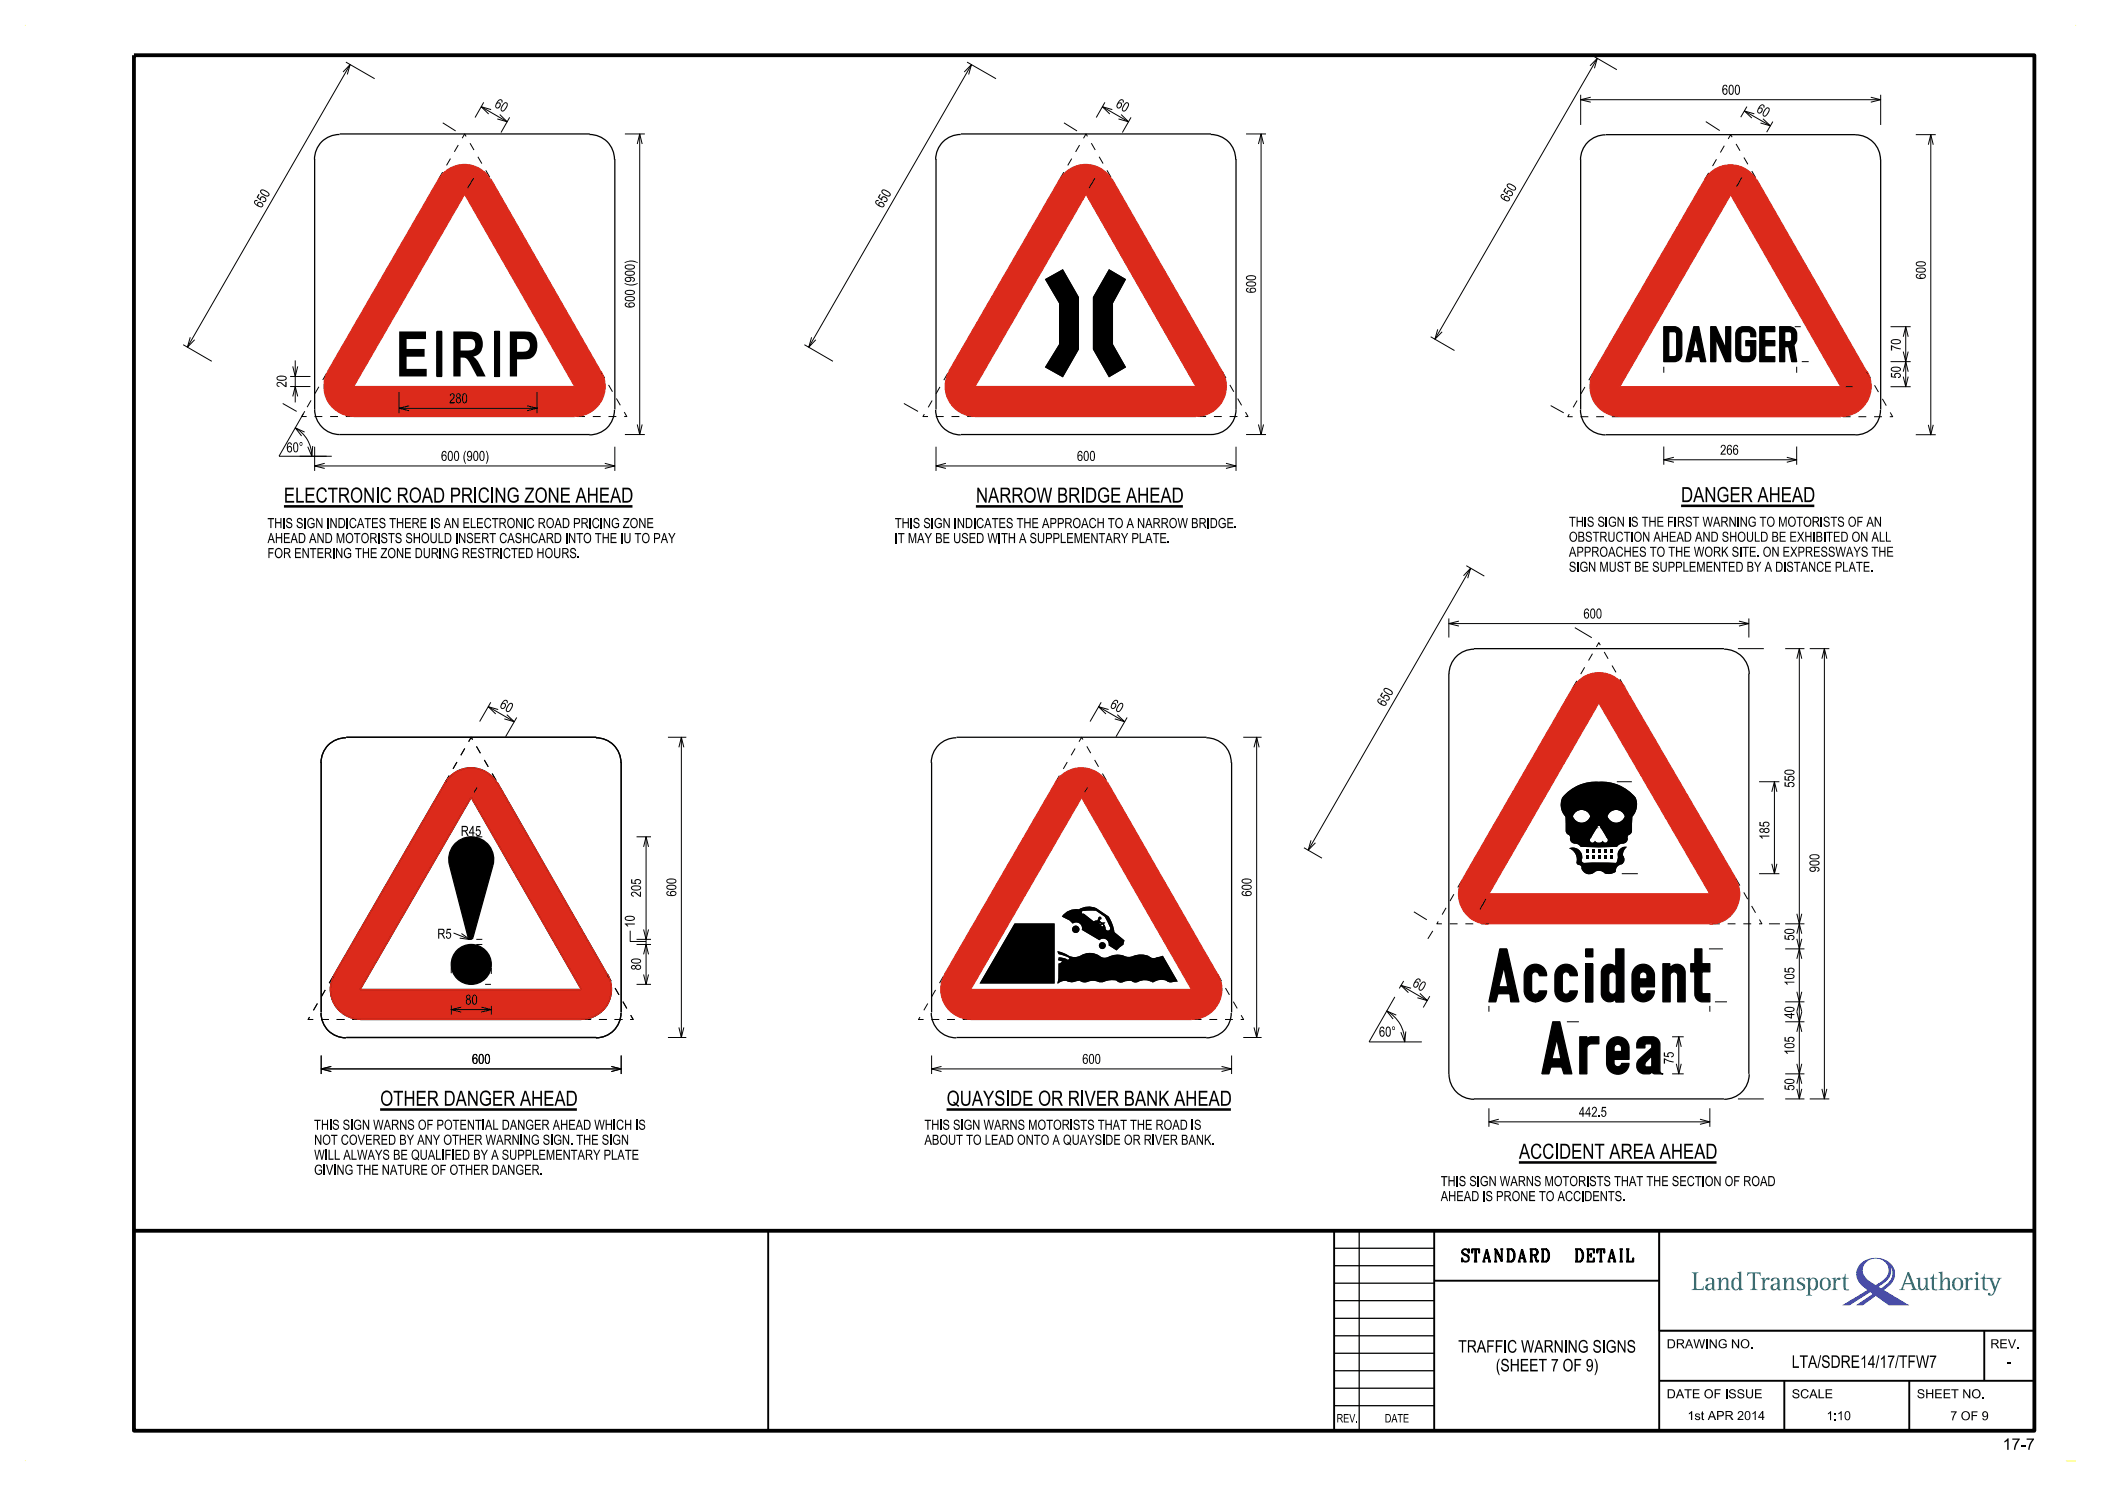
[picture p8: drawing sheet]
<svg xmlns="http://www.w3.org/2000/svg" width="420mm" height="297mm" viewBox="0 0 420 297" stroke-linecap="round" stroke-linejoin="round" font-family="sans-serif">
<defs><g id="words">
<g font-size="9">
<text x="79.1" y="75.2">E</text>
<text x="89.9" y="75.2">R</text>
<text x="101.2" y="75.2">P</text>
</g>
<g font-size="3">
<text x="56.7" y="100.5">ELECTRONIC ROAD PRICING ZONE AHEAD</text>
<text x="195.1" y="100.5">NARROW BRIDGE AHEAD</text>
<text x="336.1" y="100.4">DANGER AHEAD</text>
<text x="76" y="221">OTHER DANGER AHEAD</text>
<text x="189.2" y="221">QUAYSIDE OR RIVER BANK AHEAD</text>
<text x="303.6" y="231.6">ACCIDENT AREA AHEAD</text>
</g>
<g font-size="2.5">
<text x="292.3" y="252.2">STANDARD</text>
<text x="313.9" y="252.2">DETAIL</text>
<text x="291.5" y="270.3">TRAFFIC WARNING SIGNS</text>
<text x="299" y="274.1">(SHEET 7 OF 9)</text>
<text x="358.2" y="273.4">LTA/SDRE14/17/TFW7</text>
<text x="401.2" y="273.4">-</text>
</g>
<text font-size="2.3" x="400.3" y="289.8">17-7</text>
<g font-size="2">
<text x="98.7" y="21.3" transform="rotate(30 98.7 21.3)">60</text>
<text x="222.9" y="21.3" transform="rotate(30 222.9 21.3)">60</text>
<text x="344.2" y="18.9">600</text>
<text x="351" y="22.3" transform="rotate(30 351 22.3)">60</text>
<text x="52.2" y="41.8" transform="rotate(-60 52.2 41.8)">650</text>
<text x="176.4" y="41.8" transform="rotate(-60 176.4 41.8)">650</text>
<text x="301.4" y="40.6" transform="rotate(-60 301.4 40.6)">650</text>
<text x="89.8" y="80.6">280</text>
<text x="57.3" y="90.4" transform="rotate(-1 57.3 90.4)">6 0 °</text>
<text x="88.2" y="92.1">600 (900)</text>
<text x="215.3" y="92.1">600</text>
<text x="343.9" y="90.9">266</text>
<text x="53.5" y="105.5">THIS SIGN INDICATES THERE IS AN ELECTRONIC ROAD PRICING ZONE</text>
<text x="178.9" y="105.5">THIS SIGN INDICATES THE APPROACH TO A NARROW BRIDGE.</text>
<text x="313.6" y="105.3">THIS SIGN IS THE FIRST WARNING TO MOTORISTS OF AN</text>
<text x="53.5" y="111.5">FOR ENTERING THE ZONE DURING RESTRICTED HOURS.</text>
<text x="53.5" y="108.5">AHEAD AND MOTORISTS SHOULD INSERT CASHCARD INTO THE IU TO PAY</text>
<text x="178.9" y="108.5">IT MAY BE USED WITH A SUPPLEMENTARY PLATE.</text>
<text x="313.6" y="111.3">APPROACHES TO THE WORK SITE. ON EXPRESSWAYS THE</text>
<text x="313.6" y="108.3">OBSTRUCTION AHEAD AND SHOULD BE EXHIBITED ON ALL</text>
<text x="313.6" y="114.3">SIGN MUST BE SUPPLEMENTED BY A DISTANCE PLATE.</text>
<text x="316.5" y="123.6">600</text>
<text x="99.7" y="141.3" transform="rotate(30 99.7 141.3)">60</text>
<text x="221.7" y="141.3" transform="rotate(30 221.7 141.3)">60</text>
<text x="276.8" y="141.4" transform="rotate(-60 276.8 141.4)">650</text>
<text x="92.1" y="167.1">R45</text>
<text x="87.4" y="187.6">R5</text>
<text x="282.2" y="197" transform="rotate(30 282.2 197)">60</text>
<text x="93" y="200.8">80</text>
<text x="275.7" y="207.2" transform="rotate(-1 275.7 207.2)">6 0 °</text>
<text x="94.3" y="212.6">600</text>
<text x="216.3" y="212.6">600</text>
<text x="62.8" y="225.8">THIS SIGN WARNS OF POTENTIAL DANGER AHEAD WHICH IS</text>
<text x="184.8" y="225.8">THIS SIGN WARNS MOTORISTS THAT THE ROAD IS</text>
<text x="315.6" y="223.2">442.5</text>
<text x="62.8" y="231.8">WILL ALWAYS BE QUALIFIED BY A SUPPLEMENTARY PLATE</text>
<text x="62.8" y="228.8">NOT COVERED BY ANY OTHER WARNING SIGN. THE SIGN</text>
<text x="184.8" y="228.8">ABOUT TO LEAD ONTO A QUAYSIDE OR RIVER BANK.</text>
<text x="62.8" y="234.8">GIVING THE NATURE OF OTHER DANGER.</text>
<text x="288" y="237.1">THIS SIGN WARNS MOTORISTS THAT THE SECTION OF ROAD</text>
<text x="288" y="240.1">AHEAD IS PRONE TO ACCIDENTS.</text>
</g>
<g font-size="1.8">
<text x="333.2" y="269.5">DRAWING NO.</text>
<text x="397.9" y="269.5">REV.</text>
<text x="333.2" y="279.5">DATE OF ISSUE</text>
<text x="358.2" y="279.5">SCALE</text>
<text x="383.2" y="279.5">SHEET NO.</text>
<text x="337.3" y="283.8">1st APR 2014</text>
<text x="365.1" y="283.8">1:10</text>
<text x="389.9" y="283.9">7 OF 9</text>
</g>
<g font-size="1.7">
<text x="267.2" y="284.3">REV.</text>
<text x="276.8" y="284.3">DATE</text>
</g>
</g></defs>
<g fill="#dc2a1b">
<path d="M88.7 34.5l-1 1.4-22.2 38.3a6 6 0 0 0 5.3 9l44.1 .1a6 6 0 0 0 5.2-9.1l-22-38.4-.1 .1a6 6 0 0 0-9.3-1.4zM92.9 38.8l22 38.5h-44.2z" fill-rule="evenodd"/>
<path d="M212.7 34.8l-.9 1.1-22 38.3a6 6 0 0 0 5.1 9l44.2 .1a6 6 0 0 0 5.2-9.1l-22-38.4a6.1 6.1 0 0 0-9.6-1zM217.1 38.8l22 38.5h-44.2z" fill-rule="evenodd"/>
<path d="M341.7 34.6l-.8 1.1-22.3 38.5a6 6 0 0 0 5.2 9l44.2 .1a6 6 0 0 0 5.2-9l-22-38.4a6.1 6.1 0 0 0-9.5-1.3zM346 38.9l22 38.4h-44.2z" fill-rule="evenodd"/>
<path d="M315.5 136.1l-1.1 1.3-22 38.2a6 6 0 0 0 4.1 9h45.3a6 6 0 0 0 5.2-9l-22.2-38.2a6 6 0 0 0-9.3-1.3zM319.6 140.5l22.2 38.1h-44.2z" fill-rule="evenodd"/>
<path d="M211.8 155.4l-.8 1-22.1 38.3a6 6 0 0 0 5.2 9l44.1 .1a6 6 0 0 0 5.2-9l-22-38.4a6.1 6.1 0 0 0-9.6-1zM216.2 159.4l22 38.4h-44.2z" fill-rule="evenodd"/>
<path d="M90 155.1l-1 1.3-22.1 38.3a6 6 0 0 0 5.1 9l44.2 .1a6 6 0 0 0 5.2-9l-22-38.4a6.1 6.1 0 0 0-9.4-1.3zM94.2 159.4l22 38.4h-44.2z" fill-rule="evenodd"/>
</g>
<g fill="#000">
<path d="M317 169.8h.6v.7h-.6zM317 171h.6v.7h-.6zM318.2 169.8h.6v.7h-.6zM318.2 171h.6v.7h-.6zM319.4 169.8h.6v.7h-.6zM319.4 171h.6v.7h-.6zM320.6 169.8h.6v.7h-.6zM320.6 171h.6v.7h-.6zM321.8 169.8h.6v.7h-.6zM321.8 171h.6v.7h-.6zM202.8 184.6h8v12h-15z"/>
<path d="M208.9 55.8l3.6-2 3.2 5.6v10.4l-3.2 5.6-3.6-2 2.8-4.6v-8.2z" fill-rule="evenodd"/>
<path d="M221.7 53.8l3.4 2-2.6 4.8v8.2l2.6 4.6-3.4 2-3.2-5.6v-10.4z" fill-rule="evenodd"/>
<path d="M332.6 65.3v7h2.1a1.51 1.51 0 0 0 1.5-1.5v-4a1.52 1.52 0 0 0-1.5-1.5zM333.6 66.3h1.3l.3 .4v4.1l-.3 .5h-1.3z" fill-rule="evenodd"/>
<path d="M338.6 65.3l-1.6 7h1l.2-1h1.6l.2 1h1l-1.4-7zM339 67.5l.6 2.8h-1.2z" fill-rule="evenodd"/>
<path d="M342 65.3h1l2 4.4v-4.4h1v7h-1l-2-4.6v4.6h-1z" fill-rule="evenodd"/>
<path d="M347.4 65.8l.5-.4 .6-.1a2.04 2.04 0 0 1 2.2 .7l.3 .5v.8h-1l-.1-.7-.2-.3h-1.2l-.5 .3v4.2v.3l.5 .2h1.1l.4-.3v-1.9h-1v-1h2v2.7a1.45 1.45 0 0 1-1.5 1.5 2.46 2.46 0 0 1-2.1-.4l-.3-.6-.1-.5v-4.2z" fill-rule="evenodd"/>
<path d="M351.8 65.3h3v1h-2v1.8h2v1h-2v2.2h2v1h-3z" fill-rule="evenodd"/>
<path d="M355.8 65.3v7h1v-3h.8l.6 3h1l-.6-3.4 .2-.2a3.1 3.1 0 0 0 .3-2.3 1.5 1.5 0 0 0-1.4-1.1zM356.8 66.3h.9l.3 .1 .2 .4v1l-.2 .4-.3 .1h-.9z" fill-rule="evenodd"/>
<path d="M313.7 169.5a1.9 1.9 0 0 1 2 .4 1.9 1.9 0 0 1 .5 2l.1 .4 .4 .2h6.4l.3-1.1a1.64 1.64 0 0 1 1.9-2.1 1.67 1.67 0 0 0-.6 2.3v.6l-.3 .4a1.6 1.6 0 0 0-1.4 1.6 2.31 2.31 0 0 1-2.9-.1 2.18 2.18 0 0 0-1.9 .6 1.63 1.63 0 0 1-2.1-1.6l-.2-.2a.64 .64 0 0 1-.7-.8 2.45 2.45 0 0 0-1.5-2.6z" fill-rule="evenodd"/>
<path d="M312.7 158.9a3.2 3.2 0 0 0 .2 4.3l.1 2.4a1.07 1.07 0 0 0 .7 1.3l.2 .4a1.11 1.11 0 0 0 1.3 1.4l.8 .6 3.6 .1 3.7-.1a1.95 1.95 0 0 1 1.6-.8 1.28 1.28 0 0 0 .5-1.4l.2-.2a1.03 1.03 0 0 0 .6-1.3l.1-1.4a1.54 1.54 0 0 1 .5-1.6 3.2 3.2 0 0 0-1.1-4.5 10.5 10.5 0 0 0-11.7-.3zM319.4 165.2l.2-.1 .3 .1 1.3 2.3a.52 .52 0 0 1 0 .8 .52 .52 0 0 1-.8-.3 .97 .97 0 0 1-1.6 0 .52 .52 0 0 1-.8 .3 .52 .52 0 0 1 .1-.8zM314.9 162.4a1.81 1.81 0 0 1 3 .8 1.81 1.81 0 0 1-1.7 1.2 1.81 1.81 0 0 1-1.8-1.2zM321.8 162.4a1.82 1.82 0 0 1 3 .8 1.81 1.81 0 0 1-1.7 1.2 1.81 1.81 0 0 1-1.8-1.2z" fill-rule="evenodd"/>
<path d="M212.6 182.8l-.3 .4 1.5 .8 .6 .6a1.19 1.19 0 0 1 1.4 0 1.19 1.19 0 0 1 .5 1.2l3.5 2.1a1.09 1.09 0 0 1 1.3-.2 1.09 1.09 0 0 1 .5 1.2l1.6 1.1 1.4-1.2 .2-.8-2-1.7-.4-1.6-.8-1.5-2.5-1.7a3.8 3.8 0 0 0-3.4 .2 3.5 3.5 0 0 0-3.1 1.1zM220.2 184.8h.3v.3h-.3zM219.8 184.5a.12 .12 0 0 1 .2 0 .12 .12 0 0 1-.2 0zM216.3 182.1l2.7-.1a4.2 4.2 0 0 1 2.5 2.4l.3 .8a.47 .47 0 0 1-.1 .7 .47 .47 0 0 1-.7-.3l-.3-.9 .3-.3a.8 .8 0 0 1-1.1-.6 .32 .32 0 0 0 .3-.3 .32 .32 0 0 0-.4-.3 .32 .32 0 0 0-.3 .3l-.1 .5-.8 .1-2-1.5-.1 .1-.2-.2z" fill-rule="evenodd"/>
<path d="M211.4 190.1l1.2 .4a3.7 3.7 0 0 0 3.4 .5 3.6 3.6 0 0 1 4.2 .3l1 .1a4.6 4.6 0 0 1 4.2-.2l.4 .1a4.6 4.6 0 0 1 4.2 0 2.61 2.61 0 0 0 2.1-.2l.3-.1 3 5.2h-.3a2.34 2.34 0 0 1-1.9-.2 2.81 2.81 0 0 0-2.5 .3 .28 .28 0 0 0-.3-.4 .28 .28 0 0 0-.2 .3l-.9-.3-1.3 .1a1.49 1.49 0 0 1-1.8 .1h-1.2a1.42 1.42 0 0 1-1.8-.1l-1.5-.1-1.6 .4a4.1 4.1 0 0 0-3.2 .1l-1.1-.4a3.5 3.5 0 0 1-2.7 0 2.26 2.26 0 0 0-1.6 .6l-.1-.1 .2-.9v-3.1l.4-.1 .3-.3-.8-.2 .1-.6 1.2 .2 .6 .3 .3-.1v-.3l-2.1-.7z" fill-rule="evenodd"/>
<path d="M299.8 189.6l-2.2 10.6h1.4l.4-1.6h2.4l.2 1.6h1.6l-2.4-10.6zM300.6 193.2l.8 4h-1.8z" fill-rule="evenodd"/>
<path d="M305.4 193.4a2.25 2.25 0 0 1 2.4-.5 2.25 2.25 0 0 1 1.4 2.1h-1.5a.76 .76 0 0 0-.7-.8 .76 .76 0 0 0-.8 .8v3a.76 .76 0 0 0 .7 .7 .76 .76 0 0 0 .8-.7h1.5a2.24 2.24 0 0 1-2.3 2.2 2.24 2.24 0 0 1-2.2-2.2v-3.3l.1-.6z" fill-rule="evenodd"/>
<path d="M311.5 193.4a2.25 2.25 0 0 1 2.5-.5 2.25 2.25 0 0 1 1.3 2.1h-1.5a.76 .76 0 0 0-.7-.8 .76 .76 0 0 0-.8 .8v3a.76 .76 0 0 0 .7 .7 .76 .76 0 0 0 .8-.7h1.5a2.24 2.24 0 0 1-2.3 2.2 2.24 2.24 0 0 1-2.2-2.2v-3.3l.2-.6z" fill-rule="evenodd"/>
<path d="M317 189.6h1.4v1.6h-1.4z" fill-rule="evenodd"/>
<path d="M323 189.6v3.7a1.64 1.64 0 0 0-1.8-.5 1.64 1.64 0 0 0-1.1 1.6v4.2a1.64 1.64 0 0 0 1.1 1.5 1.64 1.64 0 0 0 1.8-.5v.6h1.6v-10.6zM321.8 194.4a.74 .74 0 0 1 .9-.1 .74 .74 0 0 1 .4 .7v3a.76 .76 0 0 1-.7 .7 .76 .76 0 0 1-.8-.7v-3z" fill-rule="evenodd"/>
<path d="M326.9 193.4l-.5 .7-.1 .6-.1 3.3a2.24 2.24 0 0 0 2.3 2.2 2.24 2.24 0 0 0 2.2-2.2h-1.5a.8 .8 0 0 1-1 .7 .8 .8 0 0 1-.5-1.1v-.4h3v-2.2a2.25 2.25 0 0 0-1.3-2.1 2.25 2.25 0 0 0-2.5 .5zM328 194.4a.75 .75 0 0 1 .8-.1 .75 .75 0 0 1 .4 .7v.6h-1.5a1.18 1.18 0 0 1 .3-1.2z" fill-rule="evenodd"/>
<path d="M332.4 192.6h1.4v.9a1.65 1.65 0 0 1 1.9-.7 1.65 1.65 0 0 1 1.2 1.6v5.8h-1.5v-5.2a.76 .76 0 0 0-.8-.8 .76 .76 0 0 0-.7 .8v5.2h-1.5z" fill-rule="evenodd"/>
<path d="M338.8 189.6h1.4v3h1.6v1.6h-1.6v4.2l.2 .2h1.4v1.6h-1.5a1.56 1.56 0 0 1-1.5-1.5v-4.5h-.8v-1.6h.8z" fill-rule="evenodd"/>
<path d="M310.4 204.2l-2.2 10.4h1.4l.4-1.3h2.2l.4 1.3h1.6l-2.4-10.4zM311.2 207.6l.8 4h-1.8z" fill-rule="evenodd"/>
<path d="M317 192.6h1.4v7.6h-1.4z" fill-rule="evenodd"/>
<path d="M315.8 207.2h1.4v.6l.3-.3 .3-.3h1.8v1.4l-1.7 .1-.4 .2-.3 .4v5.3h-1.4z" fill-rule="evenodd"/>
<path d="M321.8 207.9l-.5 .7-.1 .6v3.3a2.24 2.24 0 0 0 2.2 2.2 2.24 2.24 0 0 0 2.2-2.2h-1.4a.8 .8 0 0 1-1.1 .7 .8 .8 0 0 1-.4-1.1v-.4h2.9v-2.2a2.25 2.25 0 0 0-1.3-2.1 2.25 2.25 0 0 0-2.5 .5zM322.9 208.9a.76 .76 0 0 1 .8-.1 .76 .76 0 0 1 .5 .7v.6h-1.5a1.27 1.27 0 0 1 .2-1.2z" fill-rule="evenodd"/>
<path d="M327.7 207.7l-.5 .7v1h1.6v-.6l.2-.2 1.1 .1 .1 .2v.5l-2.5 2.3a1.72 1.72 0 0 0-.4 1.8 1.72 1.72 0 0 0 1.4 1.1h1.1l.3-.3 .1-.3a.62 .62 0 0 0 .6 .6h1.6l-.4-.1-.2-.5v-5.3a1.57 1.57 0 0 0-1.5-1.5l-1.9 .1zM330.2 211v2l-.3 .3h-.8a.65 .65 0 0 1 0-1.1z" fill-rule="evenodd"/>
<circle cx="215.1" cy="185.7" r=".74"/>
<circle cx="220.4" cy="189" r=".69"/>
</g>
<path d="M312.9 163.2h.1M319.3 165.4h.1M319.9 165.4h.1" fill="none" stroke="#000" stroke-width=".2"/>
<path d="M26.8 11h379.9v275h-379.9zM26.8 246h379.9" fill="none" stroke="#000" stroke-width=".76" stroke-linecap="butt"/>
<path d="M153.6 246v40M266.7 246v40M286.7 256h45M286.7 246v40M331.7 246v40M331.7 266h75M331.7 276h75M356.7 276v10M381.7 276v10M396.7 266v10" fill="none" stroke="#000" stroke-width=".38"/>
<path d="M5 5h.1M414.9 5h.1M5 292h.1M415 292h-1.9" fill="none" stroke="#ff0" stroke-width=".2"/>
<path d="M266.7 260h20M266.7 256.5h20M266.7 253h20M266.7 249.5h20M271.7 246v40M331.7 246h75v20h-75zM266.7 277.5h20M266.7 274h20M266.7 270.5h20M266.7 267h20M266.7 263.5h20M266.7 280.9h20" fill="none" stroke="#000" stroke-width=".25"/>
<g fill="#008c95">
<path d="M338.2 254.3h1.4l-.3 .1-.2 .3v2.8l.1 .1h.9l.2-.1 .2-.4h.1v.7h-2.4l.4-.3v-2.8l-.1-.3z" fill-rule="evenodd"/>
<path d="M341 255.6l-.1 .3 .2 .2 .3-.1 .2-.5h.3l.3 .2 .1 .8-.6 .1a.71 .71 0 0 0-.8 .5 .71 .71 0 0 0 .5 .9 .71 .71 0 0 0 .9-.5l.2 .4 .6-.1-.4-.2-.1-1.9-.5-.4-.6 .1zM341.5 256.9l.8-.2v.5l-.2 .4-.5 .1-.2-.2-.1-.4z" fill-rule="evenodd"/>
<path d="M343.2 255.5l.8-.2v.7l.5-.6h.8l.2 .5v1.7l.4 .2h-1.2l.4-.3v-1.6l-.2-.3h-.3l-.3 .3-.3 .6v1l.4 .3h-1.2l.4-.2v-1.8z" fill-rule="evenodd"/>
<path d="M347.3 254.3l.8-.2v3.4l.4 .3-.8 .1-.1-.4-.1 .3-.4 .1a1.35 1.35 0 0 1-.8-2.2l.3-.3 .5-.1 .6 .5v-1.2zM346.9 255.6l-.3 .5v1.2a.51 .51 0 0 0 .7 .4 .51 .51 0 0 0 .3-.7l-.1-1.2-.3-.3z" fill-rule="evenodd"/>
<path d="M349.3 254.3h2.7v.7h-.1l-.3-.4-.8-.1v2.9l.2 .3 .4 .1h-1.6l.4-.1 .2-.2v-3l-.8 .1-.2 .4h-.1z" fill-rule="evenodd"/>
<path d="M352 255.5l.8-.2v.6l.5-.5h.4l-.1 .4-.5-.1-.3 .5v1.4l.4 .2h-1.2l.4-.2v-1.9z" fill-rule="evenodd"/>
<path d="M354.2 255.5l.9-.2 .5 .3 .1 2 .4 .2-.5 .1-.3-.4-.4 .4h-.5l-.4-.4a.92 .92 0 0 1 1.1-1h.2v-.6l-.2-.4h-.5l-.3 .6a.28 .28 0 0 1-.3-.2 .28 .28 0 0 1 .2-.4zM354.6 256.8l-.2 .3 .1 .4 .1 .2 .5-.1 .2-.4v-.5z" fill-rule="evenodd"/>
<path d="M356.3 255.5l.8-.2v.7l.3-.4 .3-.2h.7l.2 .5v1.6l.4 .3h-1.2l.3-.3v-1.7l-.1-.2h-.4l-.2 .3-.3 .6v1l.4 .3h-1.2l.4-.2v-1.9z" fill-rule="evenodd"/>
<path d="M359.3 255.7l.6-.4 .8 .1 .1 .6-.6-.5h-.4l-.2 .3 .2 .4 .8 .4 .3 .3v.5l-.4 .4-.4 .1-.9-.1v-.6l.6 .5h.4l.3-.3-.2-.4-1-.6z" fill-rule="evenodd"/>
<path d="M361 255.5l.4 .3v2.9l-.4 .3h1.3l-.5-.4v-1.1l.3 .3 .3 .1a1.35 1.35 0 0 0 .8-2.2l-.6-.4-.4 .1-.3 .3-.1-.4zM362.1 255.7l.1-.1a.79 .79 0 0 1 .8 1.1l-.2 .8a.52 .52 0 0 1-.7 .1 .52 .52 0 0 1-.2-.6v-.9z" fill-rule="evenodd"/>
<path d="M364.2 255.5l.7-.2a1.15 1.15 0 0 1 1.1 1.3h-.5l-.1-.8a.65 .65 0 0 0-.9-.1 .65 .65 0 0 0-.3 .8v.1h-.4l.1-.6z" fill-rule="evenodd"/>
<path d="M363.8 256.6h.4l.2 .8a.64 .64 0 0 0 .8 .2 .64 .64 0 0 0 .3-.8v-.2h.5l-.1 .6-.2 .4a1.11 1.11 0 0 1-1.3 .2 1.11 1.11 0 0 1-.6-1.2z" fill-rule="evenodd"/>
<path d="M366.1 255.5l.9-.2v.6l.2-.4 .4-.2a.29 .29 0 0 1 .3 .5 .28 .28 0 0 1-.5-.1l-.3 .2-.1 .5v1.2l.4 .2h-1.3l.4-.2v-1.9z" fill-rule="evenodd"/>
<path d="M368.8 254.6h.1v.8h.6v.2h-.6v1.8l.2 .3h.5v.2h-.6a.59 .59 0 0 1-.5-.8v-1.5h-.3v-.2l.5-.2z" fill-rule="evenodd"/>
<path d="M381.4 254.2l-1.2 3.2-.6 .4h1.2l-.4-.2 .3-.9h1.4l.3 .9-.4 .2h1.4l-.6-.6-1.2-3zM381.4 254.8l.6 1.7h-1.2z" fill-rule="evenodd"/>
<path d="M383 255.5l.9-.2v1.9l.2 .4h.3l.4-.3 .2-.6-.1-1-.4-.2 .8-.2v2.1l.5 .4-.8 .1v-.6l-.6 .6-.7-.1-.3-.6v-1.4z" fill-rule="evenodd"/>
<path d="M386.5 254.6h.1v.8h.7v.2h-.7v1.9l.3 .2h.4l-.1 .2-.7-.1-.3-.3v-1.9h-.4v-.2l.5-.2z" fill-rule="evenodd"/>
<path d="M387.5 254.3l.8-.2v1.9l.6-.6 .4-.1 .4 .2 .1 2.1 .4 .2h-1.3l.5-.3v-1.6l-.2-.3h-.3l-.3 .3-.3 .6v1.1l.4 .2h-1.2l.4-.2v-3z" fill-rule="evenodd"/>
<path d="M390.2 256.6h.5l.1 .8a.64 .64 0 0 0 .9 .2 .64 .64 0 0 0 .3-.8v-.2h.5l-.1 .6-.3 .4a1.11 1.11 0 0 1-1.3 .2 1.11 1.11 0 0 1-.6-1.2z" fill-rule="evenodd"/>
<path d="M390.6 255.7l.2-.3 .5-.1a1.15 1.15 0 0 1 1.2 1.3h-.5l-.2-.8a.62 .62 0 0 0-.7-.2 .62 .62 0 0 0-.4 .7v.3h-.5l.1-.6z" fill-rule="evenodd"/>
<path d="M392.6 255.5l.8-.2v.6l.2-.4 .5-.2a.27 .27 0 0 1 .2 .5 .27 .27 0 0 1-.5-.1l-.2 .2-.2 .5v1.2l.4 .2h-1.2l.4-.2v-1.9z" fill-rule="evenodd"/>
<path d="M394.6 255.5l.8-.2v2.3l.4 .2h-1.2l.4-.3v-1.7z" fill-rule="evenodd"/>
<path d="M396.6 254.6h.2v.8h1.2v.2h-1.2v1.9l.3 .2h.3l-.1 .2-.8-.2-.2-2.1h-.4v-.2l.6-.2z" fill-rule="evenodd"/>
<path d="M397.4 255.4l1.1 .1a.27 .27 0 0 0-.2 .2 .27 .27 0 0 0 .1 .3l.5 1.2 .6-1.5-.3-.3h1l-.5 .4-1.2 2.9-.4 .3-.5-.1-.2-.2 .1-.3a.28 .28 0 0 1 .3 .1 .28 .28 0 0 1 .1 .2l.4-.1 .3-.8-.8-2.1-.4-.1z" fill-rule="evenodd"/>
<circle cx="395.2" cy="254.5" r=".31"/>
</g>
<g fill="#171c8f">
<path d="M371.1 254.6l1.3-.7a3.6 3.6 0 0 0 2.7 2.9l.4-.3a3.4 3.4 0 0 0 2.1-2.6l.4 .2a3.7 3.7 0 0 1-2.2 2.9l-.3 .2 .5 .3 .8-.5a3 3 0 0 0 1.5-2.4h.5a4 4 0 0 1-2.2 3.2l5 3.1h-4l-2.6-1.9-2.6 1.9h-1.3l3.3-2.3-.5-.4-4.2 2.7h-1.4l5-3.1-.2-.2a3.8 3.8 0 0 1-2-3z" fill-rule="evenodd"/>
<path d="M372.1 252.4a4.3 4.3 0 0 1 6.6 1.4l.1 .8h-.5l-.1-.8-.3-.6 .1 .9-.4-.2a2.63 2.63 0 0 0-2.6-2.4 2.63 2.63 0 0 0-2.6 2.4l-1.3 .7 .3-1.3z" fill-rule="evenodd"/>
</g>
<g fill="none" stroke="#000" stroke-width=".25">
<path d="M62.9 31.8v50a5.1 5.1 0 0 0 5 5.1h50M67.9 26.9a4.9 4.9 0 0 0-5 5M67.9 26.8h50M117.8 26.9a4.9 4.9 0 0 1 5 5M122.9 31.8v50M187.1 31.8v50M192.1 26.9a5 5 0 0 0-5.1 5M192.1 26.8h50M242 26.9a4.9 4.9 0 0 1 5 5M247.1 31.8v50a5.1 5.1 0 0 1-5 5.1h-50M316 31.9v50M321 26.9a5 5 0 0 0-5.1 5.1"/>
<path d="M321 26.9h50M370.9 26.9a5 5 0 0 1 5 5.1M376 31.9v50M332.6 65.3h2.1a1.57 1.57 0 0 1 1.5 1.5v4a1.51 1.51 0 0 1-1.5 1.5h-2.1zM333.6 66.3l1.3 .1 .3 .4v4l-.3 .4-.2 .1h-1.1zM338.6 65.3h1l1.4 7h-1l-.2-1h-1.6l-.2 1h-1zM339 67.5l.6 2.8h-1.2zM342 65.3h1l2 4.4v-4.4h1v7h-1l-2-4.6v4.6h-1zM347.4 65.8l.2-.2a3.2 3.2 0 0 1 2.5-.2l.5 .4 .3 .4 .1 1.1h-1l-.1-.8-.4-.2h-1l-.5 .2v4.3v.3l.5 .2h1l.4-.2 .1-2h-1v-1h2v2.7a1.45 1.45 0 0 1-1.5 1.5 2.41 2.41 0 0 1-2.1-.4l-.3-.5-.1-.6v-4l.1-.6zM351.8 65.3h3v1h-2v1.8h2v1h-2v2.2h2v1h-3zM355.8 65.3h1.9a1.51 1.51 0 0 1 1.5 1.5 2.18 2.18 0 0 1-.6 2.1l.6 3.4h-1l-.6-3h-.8v3h-1zM356.8 66.3h.9l.4 .2 .1 1.3-.3 .4-1.1 .1z"/>
<path d="M122.8 81.9a4.9 4.9 0 0 1-5 5M187 81.9a5 5 0 0 0 5.1 5M315.9 81.9a4.9 4.9 0 0 0 5.1 5M321 86.9h50M375.9 81.9a4.9 4.9 0 0 1-5 5M289.6 134.7v80M294.6 129.6h50M294.7 129.7a5 5 0 0 0-5 5M344.7 129.7a5 5 0 0 1 5 5M349.6 134.7v79.9M64.2 152.4v49.9M69.1 147.5a4.9 4.9 0 0 0-4.9 5"/>
<path d="M69.2 147.4h50M89 156.5a6 6 0 0 1 10.3 0M89 156.4l-22.2 38.4M94.2 159.4l22 38.4h-44.2zM99.4 156.4l22 38.4M119.1 147.5a5 5 0 0 1 5 5M124.2 152.4v49.9M186.2 152.4v49.9M191.2 147.5a5 5 0 0 0-5 5M191.2 147.4h50M241.2 147.5a4.9 4.9 0 0 1 4.9 5M246.2 152.4v49.9"/>
<path d="M91.1 168.5a4.5 4.5 0 0 1 5.4-.6 4.5 4.5 0 0 1 2 5.1l-4 14.4a.5 .5 0 0 1-.4 .3 .5 .5 0 0 1-.5-.3l-3.7-14.5a4.5 4.5 0 0 1 1.2-4.4zM66.9 194.7a6 6 0 0 0 5.1 9M121.5 194.7a6 6 0 0 1-5.3 9M299.8 189.6h1.4l2.4 10.6h-1.6l-.2-1.6h-2.4l-.4 1.6h-1.4zM300.6 193.2l.8 4h-1.8zM305.4 193.4a2.24 2.24 0 0 1 2.4-.5 2.24 2.24 0 0 1 1.4 2.1h-1.5a.76 .76 0 0 0-.7-.8 .76 .76 0 0 0-.8 .8v3a.76 .76 0 0 0 .7 .7 .76 .76 0 0 0 .8-.7h1.5a2.24 2.24 0 0 1-2.3 2.2 2.24 2.24 0 0 1-2.2-2.2v-3.4l.2-.7zM311.5 193.4a2.24 2.24 0 0 1 2.5-.5 2.24 2.24 0 0 1 1.3 2.1h-1.5a.76 .76 0 0 0-.7-.8 .76 .76 0 0 0-.8 .8v3a.76 .76 0 0 0 .7 .7 .76 .76 0 0 0 .8-.7h1.5a2.24 2.24 0 0 1-2.3 2.2 2.24 2.24 0 0 1-2.2-2.2l.1-3.4 .2-.7zM317 189.6h1.4v1.6h-1.4zM317 192.6h1.4v7.6h-1.4zM321.8 194.4a.76 .76 0 0 1 .8-.1 .76 .76 0 0 1 .5 .7v3a.76 .76 0 0 1-.7 .7 .76 .76 0 0 1-.8-.7v-3zM323 189.6h1.6v10.6h-1.6v-.6a1.64 1.64 0 0 1-1.8 .5 1.64 1.64 0 0 1-1.1-1.5v-4.2a1.64 1.64 0 0 1 1.1-1.6 1.64 1.64 0 0 1 1.8 .5zM326.9 193.4a2.24 2.24 0 0 1 2.5-.5 2.24 2.24 0 0 1 1.3 2.1v2.2h-3v.4a.8 .8 0 0 0 .5 1.1 .8 .8 0 0 0 1-.7h1.5a2.24 2.24 0 0 1-2.2 2.2 2.24 2.24 0 0 1-2.3-2.2l.1-3.4 .2-.7z"/>
<path d="M328 194.4a.76 .76 0 0 1 .8-.1 .76 .76 0 0 1 .4 .7v.6h-1.5v-.6zM332.4 192.6h1.4v.9a1.65 1.65 0 0 1 1.9-.7 1.65 1.65 0 0 1 1.2 1.6v5.8h-1.5v-5.2a.76 .76 0 0 0-.8-.8 .76 .76 0 0 0-.7 .8v5.2h-1.5zM338.8 189.6h1.4v3h1.6v1.6h-1.6v4.1l.3 .3h1.3v1.6h-1.5a1.57 1.57 0 0 1-1.5-1.5v-4.5h-.8v-1.6h.8zM64.2 202.5a4.9 4.9 0 0 0 4.9 4.9M69.2 207.4h50M72 203.8h44.2M124.1 202.5a5 5 0 0 1-5 4.9M186.2 202.5a5 5 0 0 0 5 4.9M191.2 207.4h50M246.1 202.5a4.9 4.9 0 0 1-4.9 4.9M289.7 214.7a5 5 0 0 0 5 5M294.6 219.6h50"/>
<path d="M306.8 200.2h.2M310.4 204.2h1.4l2.4 10.4h-1.6l-.4-1.3h-2.2l-.4 1.3h-1.4zM311.2 207.6l.8 4h-1.8zM315.8 207.2h1.4v.6a.93 .93 0 0 1 1-.6h1.4v1.4h-1.5a.88 .88 0 0 0-.9 .9v5.1h-1.4zM317 200.2h1.4M321.8 207.9a2.24 2.24 0 0 1 2.5-.5 2.24 2.24 0 0 1 1.3 2.1v2.2h-2.9v.4a.8 .8 0 0 0 .5 1.1 .8 .8 0 0 0 1-.7h1.4a2.24 2.24 0 0 1-2.2 2.2 2.24 2.24 0 0 1-2.2-2.2v-3.4l.2-.7zM322.9 208.9a.76 .76 0 0 1 .8-.1 .76 .76 0 0 1 .5 .7v.6h-1.5v-.6zM323 200.2h1.6M327.7 207.7l.7-.4 1.9-.1a1.57 1.57 0 0 1 1.5 1.5v5.3a.59 .59 0 0 0 .6 .6h-1.6a.62 .62 0 0 1-.6-.6 .59 .59 0 0 1-.6 .6 1.84 1.84 0 0 1-2.4-1.2v-.9l.3-.6 2.7-2.5v-.6l-.3-.2-.9 .1-.2 .7h-1.6v-1zM330.2 211v2.1l-.3 .2-.9-.1-.2-.3 .1-.5zM349.7 214.7a5 5 0 0 1-5 5"/>
<circle cx="94.2" cy="192.8" r="4"/>
</g>
<g fill="none" stroke="#dc2a1b" stroke-width=".25">
<path d="M87.7 35.9a6 6 0 0 1 10.3 0M87.7 35.8l-22.2 38.4M92.9 38.8l22 38.5h-44.2zM98.1 35.8l22 38.4M211.8 35.9a6 6 0 0 1 10.4 0M211.9 35.8l-22.2 38.4M217.1 38.8l22 38.5h-44.2zM222.3 35.8l22 38.4M340.7 35.9a6 6 0 0 1 10.4 0M340.8 35.9l-22.2 38.4M346 38.9l22 38.4h-44.2zM351.2 35.9l22 38.4"/>
<path d="M65.5 74.2a6 6 0 0 0 5.3 9M120.2 74.2a6 6 0 0 1-5.2 9M189.8 74.2a6 6 0 0 0 5.1 9M244.3 74.2a6 6 0 0 1-5.2 9M318.6 74.2a6 6 0 0 0 5.3 9M373.2 74.2a6 6 0 0 1-5.1 9M70.7 83.3h44.2M194.9 83.3h44.2M323.8 83.3h44.2M324.8 137.4l22.2 38.2M324.9 137.4a6 6 0 0 0-10.4 0l-22.1 38.2M89 156.5a6 6 0 0 1 10.3 0"/>
<path d="M89 156.4l-22.2 38.4M94.2 159.4l22 38.4h-44.2zM99.4 156.4l22 38.4M211 156.5a6 6 0 0 1 10.4 0M211 156.4l-22.2 38.4M216.2 159.4l22 38.4h-44.2zM221.4 156.4l22 38.4M319.6 140.5l22.2 38.1h-44.2zM292.4 175.7a6 6 0 0 0 5.2 9M347 175.7a6 6 0 0 1-5.2 9M66.9 194.7a6 6 0 0 0 5.1 9M121.5 194.7a6 6 0 0 1-5.3 9"/>
<path d="M188.9 194.7a6 6 0 0 0 5.2 9M243.5 194.7a6 6 0 0 1-5.2 9M297.6 184.6h44.2M72 203.8h44.2M194 203.8h44.2"/>
</g>
<g fill="none" stroke="#000" stroke-width=".2" stroke-dasharray="1.6 1.6" stroke-linecap="butt">
<path d="M87.7 35.8l5.2-9 5.2 9M211.9 35.8l5.2-9 5.2 9M340.8 35.9l5.2-9 5.2 9M120.1 74.2l5.2 9.1h-10.4M244.3 74.2l5.2 9.1h-10.4M373.2 74.3l5.2 9h-10.4M70.7 83.3h-10.4l5.2-9.1M194.9 83.3h-10.4l5.2-9.1M323.8 83.3h-10.4l5.2-9M314.4 137.4l5.2-9 5.2 9M89 156.4l5.2-9 5.2 9M211 156.4l5.2-9 5.2 9"/>
<path d="M347 175.6l5.2 9h-10.4M121.4 194.8l5.2 9h-10.4M243.4 194.8l5.2 9h-10.4M297.6 184.6h-10.4l5.2-9M72 203.8h-10.4l5.2-9M194 203.8h-10.4l5.2-9"/>
</g>
<g fill="none" stroke="#000" stroke-width=".2">
<path d="M68.6 14.4l1.4-1.5-.6 2M69.1 12.4l5.8 3.3M70 12.9l-32.5 56.5M192.8 14.4l1.4-1.5-.6 2M193.3 12.4l5.8 3.3M194.2 12.9l-32.5 56.5M316 18.9v6.1M316 19.9h60M317.9 13.2l1.4-1.5-.6 1.9M318 19.4l-2 .5 2 .5M318.4 11.1l4.8 2.8M319.3 11.7l-32.5 56.1"/>
<path d="M374 19.4l2 .5-2 .5M376 18.9v6.1M88.5 24.5l2.6 1.7M94.7 35.6l-1.2 2M96.2 21.3l5.2 3M96.7 20.5l-1.7 3M98.2 21.9l-2-.6 1.5 1.5M99.9 22.9l1.5 1.4-2-.5M101.9 23.5l-1.7 3M124.9 26.8h4M127.4 28.8l.5-2 .5 2M127.9 26.8v60.1"/>
<path d="M212.7 24.5l2.6 1.7M218.9 35.6l-1.2 2M220.4 21.3l5.2 3M220.9 20.5l-1.8 3M222.4 21.9l-2-.6 1.5 1.5M224.1 22.9l1.5 1.4-2-.5M226.1 23.5l-1.7 3M249.1 26.8h4M251.6 28.8l.5-2 .5 2M252.1 26.8v60.1M341 24.3l2.8 1.8M348.2 35.5l-1 1.8"/>
<path d="M348.7 22.2l5.2 2.9M349.2 21.3l-1.2 2.1M350.7 22.8l-2-.6 1.5 1.4M352.4 23.7l1.5 1.4-2-.5M354.4 24.3l-1.2 2.1M383 26.9h4M385.5 28.9l.5-2 .5 2M386 26.9v60M36.6 68.9l5.7 3.3M38 67.4l-.5 2 1.4-1.5M58 77.3h4.1M58 75.2h4.1"/>
<path d="M58.5 79.2l.5-1.9 .5 1.9M58.5 73.2l.5 2 .5-2M59 72v8.4M79.8 78.3v4.3M107.4 78.3v4.3M160.8 68.9l5.7 3.3M162.2 67.4l-.5 2 1.4-1.5M286 67.3l4.8 2.8M287.4 65.8l-.6 2 1.5-1.5M332.6 73.3v1.2M358.8 65.3h1.2M359.2 73.3v1.2"/>
<path d="M360.2 72.3h1.4M369 77.3h1.4M377.9 77.3h4.1M377.9 72.3h4.1M377.9 65.3h4.1M380.5 74.3l.5-2 .5 2M380.5 67.3l.5-2 .5 2M380.5 75.3l.5 2 .5-2M380.5 70.3l.5 2 .5-2M381 65.3v12M56.5 80.6l2.8 1.6M59 85.5a6.5 6.5 0 0 1 3.3 5.7"/>
<path d="M60.9 86.4l-1.9-.9 1.3 1.6M60.9 82.2l-5.1 9h10.5M62.5 89.1l-.2 2.1-.8-1.9M62.9 93.1h60M62.9 89.3v4.8M64.9 92.6l-2 .5 2 .5M79.8 81.6h27.6M81.8 81.1l-2 .5 2 .5M105.4 81.1l2 .5-2 .5M120.9 92.6l2 .5-2 .5M122.9 89.3v4.8M124.9 86.9h4"/>
<path d="M127.4 84.8l.5 2.1 .5-2.1M180.7 80.6l2.8 1.6M187.1 93.1h60M187.1 89.3v4.8M189.1 92.6l-2 .5 2 .5M245.1 92.6l2 .5-2 .5M247.1 89.3v4.8M249.1 86.9h4M251.6 84.8l.5 2.1 .5-2.1M310 81.1l2.6 1.4M332.6 89.2v3.7M332.6 91.9h26.6"/>
<path d="M334.6 91.4l-2 .5 2 .5M357.2 91.4l2 .5-2 .5M359.2 89.2v3.7M383 86.9h4M385.5 84.9l.5 2 .5-2M292.6 115.1l1.4-1.5-.6 2M293.1 113.1l3.6 2M294 113.6l-32.5 56.3M289.6 123.6v3.8M289.6 124.6h60M291.6 124.1l-2 .5 2 .5M314.8 125.4l3.4 2.1"/>
<path d="M347.4 129.6h5.2M347.6 124.1l2 .5-2 .5M349.6 123.6v3.8M356.9 129.6h3.8M359.2 131.7l.5-2.1 .5 2.1M359.7 129.6v90M361.8 129.6h3.9M364.2 131.7l.5-2.1 .5 2.1M364.7 129.6v90M95.4 157.4l-.6 1M97.6 141.2l5.2 3M98.1 140.4l-2.2 3.8"/>
<path d="M99.6 141.8l-2-.6 1.5 1.5M101.3 142.8l1.5 1.4-2-.5M103.3 143.4l-2.2 3.8M133.5 147.4h3.7M135.7 149.4l.5-2 .5 2M136.2 147.4v60M217.4 157.4l-.6 1M219.6 141.2l5.2 3M220.1 140.4l-2.2 3.8M221.6 141.8l-2-.6 1.5 1.5M223.3 142.8l1.5 1.4-2-.5M225.3 143.4l-2.2 3.8"/>
<path d="M248.5 147.4h3.7M250.7 149.4l.5-2 .5 2M251.2 147.4v60M323.2 156.2h3M351.6 156.2h4.1M354.2 158.3l.5-2.1 .5 2.1M354.7 156.2v18.4M127.2 167.2h2.9M128.7 169.3l.5-2.1 .4 2.1M129.2 167.2v29.5M260.7 169.4l3.6 2.1M262.1 168l-.6 1.9 1.5-1.5"/>
<path d="M297 179.6l-1.2 2.2M324.2 174.6h3.2M351.6 174.6h4.1M354.2 172.6l.5 2 .5-2M90.2 193.4v1.1M90.7 186.5l3.2 1.3M92.3 186.6l1.6 1.2-2-.3M95.2 187.7h1.2M95.2 188.8h1.2M97 196.7h1.1M98.2 193.5v1.2M126 186v2.2h3.2"/>
<path d="M127.2 187.7h2.9M127.2 188.8h2.9M127.2 196.7h2.9M128.7 185.8l.5 1.9 .4-1.9M128.7 194.8l.5 1.9 .4-1.9M128.7 190.7l.5-1.9 .4 1.9M278.8 199.2l-5.1 9h10.5M280.1 197l5.2 3M280.6 196.1l-.9 1.5M282.1 197.5l-2-.5 1.5 1.4M282.6 182.2l2.6 1.6M283.8 198.5l1.5 1.5-1.9-.6"/>
<path d="M285.8 199.1l-1.3 2.3M286.4 186.1l-1 1.5M341.6 189.6h2.8M353.6 184.6h2.2M356.9 189.6h3.8M356.9 184.6h3.8M359.2 198.2l.5 2 .5-2M359.2 187.6l.5 2 .5-2M359.2 182.6l.5 2 .5-2M359.2 191.6l.5-2 .5 2M359.2 186.6l.5-2 .5 2M64.2 211v3.7"/>
<path d="M64.2 213.6h60M66.2 213.1l-2 .5 2 .6M90.2 200.9v1.9M90.2 201.8h8M92.2 201.3l-2 .5 2 .5M96.2 201.3l2 .5-2 .5M98.2 201v1.8M122.2 213.1l2 .5-2 .6M124.2 211v3.7M133.5 207.4h3.7M135.7 205.3l.5 2.1 .5-2.1M186.2 213.6h60"/>
<path d="M186.2 211v3.7M188.2 213.1l-2 .5 2 .6M244.2 213.1l2 .5-2 .6M246.2 211v3.7M248.5 207.4h3.7M250.7 205.3l.5 2.1 .5-2.1M277.2 202.1a6.9 6.9 0 0 1 3.6 6.1M279.1 202.9l-1.9-.8 1.3 1.6M281 206.2l-.2 2-.8-1.9M297.6 201v1.2M313.2 204.2h2.4M334.3 214.6h2.3"/>
<path d="M334.3 207.2h2.3M335.1 212.6l.5 2 .5-2M335.1 209.2l.5-2 .5 2M335.6 207.2v7.4M341.8 201v1.2M342.8 200.2h2.4M347.4 219.6h5.2M356.9 204.2h3.8M356.9 200.2h3.8M356.9 219.6h3.8M356.9 214.6h3.8M359.2 217.6l.5 2 .5-2"/>
<path d="M359.2 212.6l.5 2 .5-2M359.2 202.2l.5 2 .5-2M359.2 216.6l.5-2 .5 2M359.2 206.2l.5-2 .5 2M359.2 202.2l.5-2 .5 2M361.8 219.6h3.9M364.2 217.6l.5 2 .5-2M297.6 221.5v3.7M297.6 224.2h44.2M299.6 223.7l-2 .5 2 .5M339.8 223.7l2 .5-2 .5M341.8 221.5v3.7"/>
</g>
<g fill="#000">
<path d="M317 169.8h.6v.7h-.6zM317 171h.6v.7h-.6zM318.2 171h.6v.7h-.6zM318.2 169.8h.6v.7h-.6zM319.4 169.8h.6v.7h-.6zM319.4 171h.6v.7h-.6zM320.6 171h.6v.7h-.6zM320.6 169.8h.6v.7h-.6zM321.8 169.8h.6v.7h-.6zM321.8 171h.6v.7h-.6zM202.8 184.6h8v12h-15z"/>
<path d="M125 58.1a.48 .48 0 0 0 0 .6 .48 .48 0 0 0 .5 .2 .95 .95 0 0 0 1.4-.6 1.66 1.66 0 0 0-1.9-.2zM125.1 58.3a1.37 1.37 0 0 1 1.6 .2v.1a1.41 1.41 0 0 1-1.6-.1z" fill-rule="evenodd"/>
<path d="M125 54.3a.48 .48 0 0 0 0 .6 .48 .48 0 0 0 .5 .2 .95 .95 0 0 0 1.4-.6 1.66 1.66 0 0 0-1.9-.2zM125.1 54.5a1.4 1.4 0 0 1 1.6 .1 1.2 1.2 0 0 1-1.6 0z" fill-rule="evenodd"/>
<path d="M125 53.1a.57 .57 0 0 0 .1 .7 .57 .57 0 0 0 .6 .1h.6a.52 .52 0 0 0 .6-.5 .52 .52 0 0 0-.6-.5h-.7zM125.2 53.1h1.2l.3 .3a1.2 1.2 0 0 1-1.6 0z" fill-rule="evenodd"/>
<path d="M125.1 55.5a.58 .58 0 0 0 0 .8 .58 .58 0 0 0 .8 0l.3-.4-.2-.4a.44 .44 0 0 1 .5 .1 .44 .44 0 0 1 .1 .5l-.2 .1v.1a.5 .5 0 0 0 .5-.5 .5 .5 0 0 0-.6-.5zM125.2 55.6a.41 .41 0 0 1 .6-.1 .41 .41 0 0 1 .1 .6 .41 .41 0 0 1-.6 .1 .41 .41 0 0 1-.1-.6z" fill-rule="evenodd"/>
<path d="M124.8 56.5l.5 .2a2.88 2.88 0 0 0 2.2-.2 1.7 1.7 0 0 1-1.8 .5l-.9-.3z" fill-rule="evenodd"/>
<path d="M124.8 52.5a2.45 2.45 0 0 1 2.7 0v.1a2.84 2.84 0 0 0-2.7 0z" fill-rule="evenodd"/>
<path d="M208.9 55.8l3.6-2 3.2 5.6v10.4l-3.2 5.6-3.6-2 2.8-4.6v-8.2z" fill-rule="evenodd"/>
<path d="M221.7 53.8l3.4 2-2.6 4.8v8.2l2.6 4.6-3.4 2-3.2-5.6v-10.4z" fill-rule="evenodd"/>
<path d="M249.2 57.6l-.1 .5a1.45 1.45 0 0 0 2 0 .62 .62 0 0 0-.7-.6 .62 .62 0 0 0-.6 .7l.2 .1a.47 .47 0 0 1-.5 0 .47 .47 0 0 1-.1-.5l.2-.1v-.2zM250.1 57.8a.42 .42 0 0 1 .5-.1 .42 .42 0 0 1 .3 .4 .41 .41 0 0 1-.6 .2 .41 .41 0 0 1-.2-.5z" fill-rule="evenodd"/>
<path d="M249.2 56.4a.48 .48 0 0 0-.1 .6 .48 .48 0 0 0 .6 .3 1 1 0 0 0 1.4-.5 1.27 1.27 0 0 0-1.6-.5zM249.3 56.7a1.37 1.37 0 0 1 1.6 .1 1.24 1.24 0 0 1-1.6 0z" fill-rule="evenodd"/>
<path d="M249.2 55.2a.48 .48 0 0 0-.1 .6 .48 .48 0 0 0 .6 .2 .93 .93 0 0 0 1.4-.6 1.66 1.66 0 0 0-1.9-.2zM249.3 55.4a1.4 1.4 0 0 1 1.6 .1 1.24 1.24 0 0 1-1.6 0z" fill-rule="evenodd"/>
<path d="M383.1 54.9l-.1 .3a1.1 1.1 0 0 0 1.6 .5 .54 .54 0 0 0 .3-.8 .54 .54 0 0 0-.8-.2 .44 .44 0 0 0-.4 .4 .44 .44 0 0 0 .2 .5 .47 .47 0 0 1-.5-.1 .47 .47 0 0 1-.1-.5l.2-.1v-.2zM384 55a.4 .4 0 0 1 .6-.1 .4 .4 0 0 1 .1 .5 .4 .4 0 0 1-.6 .1 .4 .4 0 0 1-.1-.5z" fill-rule="evenodd"/>
<path d="M383 53.8a.58 .58 0 0 0 .2 .6 .58 .58 0 0 0 .6 .1h.5a.54 .54 0 0 0 .7-.6 .54 .54 0 0 0-.8-.4h-.8zM383.2 53.9a1.36 1.36 0 0 1 1.6 .1 1.29 1.29 0 0 1-1.6 .1z" fill-rule="evenodd"/>
<path d="M383.1 52.4a.55 .55 0 0 0 0 .7 .55 .55 0 0 0 .7 .2l.5-.1a.54 .54 0 0 0 .7-.6 .54 .54 0 0 0-.8-.4h-.7zM383.2 52.6a1.4 1.4 0 0 1 1.6 .1 1.24 1.24 0 0 1-1.6 0z" fill-rule="evenodd"/>
<path d="M55.4 75.3a.55 .55 0 0 0 0 .7 .55 .55 0 0 0 .7 .1h.5a.52 .52 0 0 0 .7-.4 .52 .52 0 0 0-.6-.6h-.7zM55.5 75.5a1.77 1.77 0 0 1 1.6 0v.1a1.24 1.24 0 0 1-1.6 0z" fill-rule="evenodd"/>
<path d="M55.4 76.4a1.42 1.42 0 0 1 1.6 .7v-.8h.3v1.1l-.5-.2a1.25 1.25 0 0 0-1.2-.6l-.1 .4 .4 .1-.1 .2h-.3l-.2-.3z" fill-rule="evenodd"/>
<path d="M125 60.6l-.1 .3a1.22 1.22 0 0 0 2 .2 .65 .65 0 0 0-.6-.7 .65 .65 0 0 0-.7 .6l.3 .3a.47 .47 0 0 1-.6-.1 .47 .47 0 0 1-.1-.5l.2-.1v-.2zM125.8 60.8a.44 .44 0 0 1 .6-.2 .44 .44 0 0 1 .2 .5 .48 .48 0 0 1-.5 .1 .48 .48 0 0 1-.3-.4z" fill-rule="evenodd"/>
<path d="M125 59.4a.48 .48 0 0 0 0 .6 .48 .48 0 0 0 .5 .2 1.05 1.05 0 0 0 1.4-.5 1.21 1.21 0 0 0-1.5-.5zM125.1 59.6a1.34 1.34 0 0 1 1.6 .1v.1a1.78 1.78 0 0 1-1.6 0z" fill-rule="evenodd"/>
<path d="M378 69l2 .6v.2l-1-.2-.8-.4v.9h-.2z" fill-rule="evenodd"/>
<path d="M378.1 73.5a.48 .48 0 0 0-.1 .6 .48 .48 0 0 0 .6 .2 1.09 1.09 0 0 0 1.4-.5 1.4 1.4 0 0 0-1.9-.3zM378.2 73.7a1.37 1.37 0 0 1 1.6 .1 1.2 1.2 0 0 1-1.6 0z" fill-rule="evenodd"/>
<path d="M378.1 68a.48 .48 0 0 0-.1 .6 .48 .48 0 0 0 .6 .2 1.09 1.09 0 0 0 1.4-.5 1.4 1.4 0 0 0-1.9-.3zM378.2 68.2a1.4 1.4 0 0 1 1.6 .1 1.2 1.2 0 0 1-1.6 0z" fill-rule="evenodd"/>
<path d="M378 74.6h.2v.6l.6 .1a.62 .62 0 0 1 .3-.8 .62 .62 0 0 1 .8 .3l.1 .5-.6 .3v-.3l.3-.1a.4 .4 0 0 0-.4-.5 .4 .4 0 0 0-.2 .6l-.1 .2-1-.1z" fill-rule="evenodd"/>
<path d="M356.8 154a.48 .48 0 0 0 0 .6 .48 .48 0 0 0 .5 .2 .95 .95 0 0 0 1.4-.6 1.66 1.66 0 0 0-1.9-.2zM356.9 154.2a1.37 1.37 0 0 1 1.6 .1v.2a1.41 1.41 0 0 1-1.6-.2z" fill-rule="evenodd"/>
<path d="M356.7 156.3h.3v.7l.5 .1a.63 .63 0 0 1 .3-.8 .63 .63 0 0 1 .8 .2l.1 .5-.5 .3-.1-.2 .4-.1a.41 .41 0 0 0-.5-.5 .41 .41 0 0 0-.3 .6l.1 .2-1.1-.1z" fill-rule="evenodd"/>
<path d="M356.7 155.1h.3v.6l.5 .2a.63 .63 0 0 1 .3-.9 .63 .63 0 0 1 .8 .3l.1 .5-.5 .3-.1-.2 .4-.1a.41 .41 0 0 0-.5-.5 .41 .41 0 0 0-.3 .5l.1 .3-1.1-.2z" fill-rule="evenodd"/>
<path d="M126.2 177.2a.6 .6 0 0 0 .1 .6 .6 .6 0 0 0 .6 .2h.6a.52 .52 0 0 0 .7-.5 .52 .52 0 0 0-.6-.5h-.8zM126.4 177.3a1.77 1.77 0 0 1 1.5 0l.1 .2a1.24 1.24 0 0 1-1.7 0z" fill-rule="evenodd"/>
<path d="M126.2 175.8h.2v.6l.5 .1a.63 .63 0 0 1 .3-.8 .63 .63 0 0 1 .9 .2l.1 .3a.49 .49 0 0 1-.6 .5v-.2l.3-.1a.4 .4 0 0 0-.4-.5 .4 .4 0 0 0-.3 .6v.2l-1-.1z" fill-rule="evenodd"/>
<path d="M126.3 178.3a1.42 1.42 0 0 1 1.6 .7v-.8h.2v1l-.5-.2a.89 .89 0 0 0-1.2-.4v.2l.4 .2-.1 .2a.51 .51 0 0 1-.5-.3 .51 .51 0 0 1 .1-.6z" fill-rule="evenodd"/>
<path d="M133.3 178.2l-.1 .5a1.42 1.42 0 0 0 2 0 .61 .61 0 0 0-.6-.7 .61 .61 0 0 0-.6 .7l.2 .2a.47 .47 0 0 1-.6 0 .47 .47 0 0 1-.1-.5l.2-.1v-.2zM134.2 178.4a.44 .44 0 0 1 .5-.2 .44 .44 0 0 1 .3 .5 .46 .46 0 0 1-.5 .2 .46 .46 0 0 1-.3-.5z" fill-rule="evenodd"/>
<path d="M133.3 177a.55 .55 0 0 0 0 .7 .55 .55 0 0 0 .7 .2l.6-.1a.54 .54 0 0 0 .6-.5 .54 .54 0 0 0-.8-.5h-.7zM133.4 177.2a1.4 1.4 0 0 1 1.6 .1 1.24 1.24 0 0 1-1.6 0z" fill-rule="evenodd"/>
<path d="M133.3 175.8a.55 .55 0 0 0 0 .7 .55 .55 0 0 0 .7 .1h.6a.54 .54 0 0 0 .6-.6 .54 .54 0 0 0-.8-.4h-.5zM133.4 176a1.77 1.77 0 0 1 1.6 0v.1a1.24 1.24 0 0 1-1.6 0z" fill-rule="evenodd"/>
<path d="M248.3 178.2l-.1 .5a1.45 1.45 0 0 0 2 0 .63 .63 0 0 0-.6-.7 .63 .63 0 0 0-.6 .7l.2 .2a.47 .47 0 0 1-.6 0 .47 .47 0 0 1-.1-.5l.2-.1v-.2zM249.2 178.4a.44 .44 0 0 1 .5-.2 .44 .44 0 0 1 .3 .5 .46 .46 0 0 1-.5 .2 .46 .46 0 0 1-.3-.5z" fill-rule="evenodd"/>
<path d="M248.3 177a.48 .48 0 0 0 0 .6 .48 .48 0 0 0 .5 .2 1.06 1.06 0 0 0 1.4-.5 1.27 1.27 0 0 0-1.6-.4zM248.4 177.2a1.4 1.4 0 0 1 1.6 .1 1.24 1.24 0 0 1-1.6 0z" fill-rule="evenodd"/>
<path d="M248.3 175.8a.48 .48 0 0 0 0 .6 .48 .48 0 0 0 .5 .2 .93 .93 0 0 0 1.4-.7 1.66 1.66 0 0 0-1.9-.1zM248.4 176a1.77 1.77 0 0 1 1.6 0v.1a1.24 1.24 0 0 1-1.6 0z" fill-rule="evenodd"/>
<path d="M313.7 169.5a1.9 1.9 0 0 1 2 .4 1.9 1.9 0 0 1 .5 2l.1 .4 .4 .2h6.4l.3-1.1a1.64 1.64 0 0 1 1.9-2.1 1.67 1.67 0 0 0-.6 2.3v.6l-.3 .4a1.6 1.6 0 0 0-1.4 1.6 2.31 2.31 0 0 1-2.9-.1 2.18 2.18 0 0 0-1.9 .6 1.63 1.63 0 0 1-2.1-1.6l-.2-.2a.64 .64 0 0 1-.7-.8 2.45 2.45 0 0 0-1.5-2.6z" fill-rule="evenodd"/>
<path d="M312.7 158.9a3.2 3.2 0 0 0 .2 4.3l.1 2.4a1.07 1.07 0 0 0 .7 1.3l.2 .4a1.11 1.11 0 0 0 1.3 1.4l.8 .6 3.6 .1 3.7-.1a1.95 1.95 0 0 1 1.6-.8 1.28 1.28 0 0 0 .5-1.4l.2-.2a1.03 1.03 0 0 0 .6-1.3l.1-1.4a1.54 1.54 0 0 1 .5-1.6 3.2 3.2 0 0 0-1.1-4.5 10.5 10.5 0 0 0-11.7-.3zM319.4 165.2l.2-.1 .3 .1 1.3 2.3a.52 .52 0 0 1 0 .8 .52 .52 0 0 1-.8-.3 .97 .97 0 0 1-1.6 0 .52 .52 0 0 1-.8 .3 .52 .52 0 0 1 .1-.8zM314.9 162.4a1.81 1.81 0 0 1 3 .8 1.81 1.81 0 0 1-1.7 1.2 1.81 1.81 0 0 1-1.8-1.2zM321.8 162.4a1.82 1.82 0 0 1 3 .8 1.81 1.81 0 0 1-1.7 1.2 1.81 1.81 0 0 1-1.8-1.2z" fill-rule="evenodd"/>
<path d="M351.9 165.7a.47 .47 0 0 0 0 .7 .47 .47 0 0 0 .7-.2 .57 .57 0 0 0 .9 .2 .57 .57 0 0 0 0-.9 .57 .57 0 0 0-.9 .3l-.4-.3zM351.9 166a.3 .3 0 0 1 .6 0 .3 .3 0 0 1-.6 0zM352.8 165.8a.38 .38 0 0 1 .6-.1 .38 .38 0 0 1 0 .6 .38 .38 0 0 1-.6-.1l-.1-.2z" fill-rule="evenodd"/>
<path d="M351.7 164.3h.3v.6l.5 .1a.63 .63 0 0 1 .3-.8 .63 .63 0 0 1 .8 .2l.1 .3-.1 .4-.4 .2v-.2a.34 .34 0 0 0 .3-.4 .34 .34 0 0 0-.4-.3 .35 .35 0 0 0-.5 .2 .35 .35 0 0 0 .2 .5l-.1 .1-1-.1z" fill-rule="evenodd"/>
<path d="M351.7 167h2v.2h-1.6l.3 .4h-.2z" fill-rule="evenodd"/>
<path d="M361.8 172.2a.53 .53 0 0 0 0 .7 .53 .53 0 0 0 .7 .1l.8-.1a.48 .48 0 0 0 .4-.5 .48 .48 0 0 0-.6-.4h-.7zM361.9 172.4a1.74 1.74 0 0 1 1.6 0v.1a1.2 1.2 0 0 1-1.6 0z" fill-rule="evenodd"/>
<path d="M361.8 170.9a.53 .53 0 0 0 0 .7 .53 .53 0 0 0 .7 .2h.6a.55 .55 0 0 0 .6-.6 .55 .55 0 0 0-.8-.5zM361.9 171.1a1.33 1.33 0 0 1 1.6 .1 1.15 1.15 0 0 1-1.6 .1z" fill-rule="evenodd"/>
<path d="M361.8 173.5a.59 .59 0 0 0 .5 .8 .59 .59 0 0 0 .6-.7l-.1-.2a.42 .42 0 0 1 .5 .1 .42 .42 0 0 1 .1 .5l-.2 .1 .1 .1a.51 .51 0 0 0 .4-.6 .51 .51 0 0 0-.6-.4h-.9zM361.9 173.6a.41 .41 0 0 1 .6-.2 .41 .41 0 0 1 .2 .6h-.5l-.3-.2z" fill-rule="evenodd"/>
<path d="M91 168.7a4.5 4.5 0 0 1 5.4-.8 4.5 4.5 0 0 1 2.1 5.1l-4 14.4-.3 .3a.47 .47 0 0 1-.6-.3l-3.7-14.5a4.5 4.5 0 0 1 1.1-4.2z" fill-rule="evenodd"/>
<path d="M125 183.2a.48 .48 0 0 0 0 .6 .48 .48 0 0 0 .5 .2 1.09 1.09 0 0 0 1.4-.5 1.41 1.41 0 0 0-1.9-.3zM125.1 183.4a1.4 1.4 0 0 1 1.6 .1 1.2 1.2 0 0 1-1.6 0z" fill-rule="evenodd"/>
<path d="M124.9 184.6h2v.2h-1.6l.3 .4h-.2z" fill-rule="evenodd"/>
<path d="M126.3 193a.47 .47 0 0 0 .1 .7 .47 .47 0 0 0 .7-.2 .57 .57 0 0 0 .8 .3 .57 .57 0 0 0 0-.9 .57 .57 0 0 0-.8 .2l-.5-.2zM126.3 193.3a.3 .3 0 0 1 .6 0 .3 .3 0 0 1-.6 0zM127.3 193.1a.37 .37 0 0 1 .5 0 .37 .37 0 0 1 .1 .5 .37 .37 0 0 1-.5 0 .37 .37 0 0 1-.1-.5z" fill-rule="evenodd"/>
<path d="M126.3 191.8a.48 .48 0 0 0-.1 .5 .48 .48 0 0 0 .5 .3 .93 .93 0 0 0 1.4-.7 1.64 1.64 0 0 0-1.8-.1zM126.4 192a1.4 1.4 0 0 1 1.6 .1 1.24 1.24 0 0 1-1.7 0z" fill-rule="evenodd"/>
<path d="M212.6 182.8l-.3 .4 1.5 .8 .6 .6a1.19 1.19 0 0 1 1.4 0 1.19 1.19 0 0 1 .5 1.2l3.5 2.1a1.09 1.09 0 0 1 1.3-.2 1.09 1.09 0 0 1 .5 1.2l1.6 1.1 1.4-1.2 .2-.8-2-1.7-.4-1.6-.8-1.5-2.5-1.7a3.8 3.8 0 0 0-3.4 .2 3.5 3.5 0 0 0-3.1 1.1zM220.2 184.8h.3v.3h-.3zM219.8 184.5a.12 .12 0 0 1 .2 0 .12 .12 0 0 1-.2 0zM216.3 182.1l2.7-.1a4.2 4.2 0 0 1 2.5 2.4l.3 .8a.47 .47 0 0 1-.1 .7 .47 .47 0 0 1-.7-.3l-.3-.9 .3-.3a.8 .8 0 0 1-1.1-.6 .32 .32 0 0 0 .3-.3 .32 .32 0 0 0-.4-.3 .32 .32 0 0 0-.3 .3l-.1 .5-.8 .1-2-1.5-.1 .1-.2-.2z" fill-rule="evenodd"/>
<path d="M211.4 190.1l1.2 .4a3.7 3.7 0 0 0 3.4 .5 3.6 3.6 0 0 1 4.2 .3l1 .1a4.6 4.6 0 0 1 4.2-.2l.4 .1a4.6 4.6 0 0 1 4.2 0 2.68 2.68 0 0 0 2.2-.2l.3-.1 2.9 5.2h-.3a2.34 2.34 0 0 1-1.9-.2 2.81 2.81 0 0 0-2.7 .4 3 3 0 0 0-3.3-.1h-.7a2.53 2.53 0 0 0-2.3 .1l-.7-.2a2.5 2.5 0 0 0-2.3-.1l-1.1 .2a4.1 4.1 0 0 0-3.2 .1l-1.1-.4a3.5 3.5 0 0 1-2.7 0 2.26 2.26 0 0 0-1.6 .6l-.1-.1 .2-.9v-3l.4-.2 .3-.3-.8-.2 .1-.6 1.2 .2 .6 .3 .3-.1v-.3l-2.1-.7z" fill-rule="evenodd"/>
<path d="M356.8 194.9a.53 .53 0 0 0 0 .6 .53 .53 0 0 0 .7 .2h.6a.54 .54 0 0 0 .6-.6 .54 .54 0 0 0-.8-.4zM356.9 195.1a1.33 1.33 0 0 1 1.6 .1v.1a1.79 1.79 0 0 1-1.6 0z" fill-rule="evenodd"/>
<path d="M356.8 185.8a.49 .49 0 0 0 0 .6 .49 .49 0 0 0 .5 .2 1.08 1.08 0 0 0 1.4-.4 1.03 1.03 0 0 0-1.2-.6zM357 185.9h1.2l.3 .3a1.2 1.2 0 0 1-1.6 0z" fill-rule="evenodd"/>
<path d="M356.7 193.5h.3v.6l.5 .1a.64 .64 0 0 1 .3-.8 .64 .64 0 0 1 .8 .2l.1 .5-.5 .3-.1-.2 .4-.1a.41 .41 0 0 0-.5-.5 .41 .41 0 0 0-.3 .6l.1 .2-1.1-.1z" fill-rule="evenodd"/>
<path d="M356.7 186.9h.3v.7h.5a.63 .63 0 0 1 .3-.8 .63 .63 0 0 1 .8 .3l.1 .5-.5 .3-.1-.2 .4-.1a.41 .41 0 0 0-.5-.5 .41 .41 0 0 0-.3 .5l.1 .3-1.1-.2z" fill-rule="evenodd"/>
<path d="M356.7 196.2h2v.2h-1.5l.2 .4h-.2z" fill-rule="evenodd"/>
<path d="M332.6 211.5l2 .7v.1l-.8-.1-1-.4v.8h-.2z" fill-rule="evenodd"/>
<path d="M332.6 210.4h.2v.6l.6 .1a.63 .63 0 0 1 .3-.8 .63 .63 0 0 1 .8 .2l.1 .2a.52 .52 0 0 1-.5 .6l-.1-.2a.34 .34 0 0 0 .4-.4 .34 .34 0 0 0-.5-.2 .35 .35 0 0 0-.4 .2 .35 .35 0 0 0 .2 .4v.2l-1.1-.2z" fill-rule="evenodd"/>
<path d="M356.8 215.9a.57 .57 0 0 0 .1 .6 .57 .57 0 0 0 .6 .2h.6a.52 .52 0 0 0 .6-.5 .52 .52 0 0 0-.6-.5l-.7-.1zM357 215.9h1.2l.3 .2a1.2 1.2 0 0 1-1.6 0z" fill-rule="evenodd"/>
<path d="M356.8 208.7a.48 .48 0 0 0 0 .6 .48 .48 0 0 0 .5 .2 1.05 1.05 0 0 0 1.4-.5 1.21 1.21 0 0 0-1.4-.5zM356.9 208.9a1.34 1.34 0 0 1 1.6 .1v.1a1.78 1.78 0 0 1-1.6 0z" fill-rule="evenodd"/>
<path d="M356.8 201.5a.57 .57 0 0 0 .1 .6 .57 .57 0 0 0 .6 .2h.6a.52 .52 0 0 0 .6-.5 .52 .52 0 0 0-.6-.5l-.7-.1zM357 201.5h1.2l.3 .3a1.2 1.2 0 0 1-1.6 0z" fill-rule="evenodd"/>
<path d="M356.7 216.9h.3v.7h.5a.63 .63 0 0 1 .3-.8 .63 .63 0 0 1 .8 .3l.1 .5-.5 .3-.1-.2 .4-.1a.41 .41 0 0 0-.5-.5 .41 .41 0 0 0-.3 .5l.1 .3-1.1-.2z" fill-rule="evenodd"/>
<path d="M356.7 207.3h.3v.6l.5 .1a.64 .64 0 0 1 .3-.8 .64 .64 0 0 1 .8 .2l.1 .6-.5 .3-.1-.2 .4-.1a.41 .41 0 0 0-.5-.6 .41 .41 0 0 0-.3 .6l.1 .2-1.1-.1z" fill-rule="evenodd"/>
<path d="M356.7 210h2v.2h-1.5l.2 .4h-.2z" fill-rule="evenodd"/>
<path d="M356.7 202.7v.1l1.3 .8h.2v-.7h.5v-.2h-.5v-.2h-.2v.2zM357.1 202.9h.9v.5z" fill-rule="evenodd"/>
<circle cx="94.2" cy="192.8" r="4"/>
<circle cx="215.1" cy="185.7" r=".74"/>
<circle cx="220.4" cy="189" r=".69"/>
</g>
<path d="M56.8 101.2h69.6M195.1 101.2h41.4M336.1 101.1h26.6M76 221.8h39.3M189.2 221.8h56.9M303.6 232.3h39.5" fill="none" stroke="#000" stroke-width=".51"/>
<use href="#words"/>
</svg>
